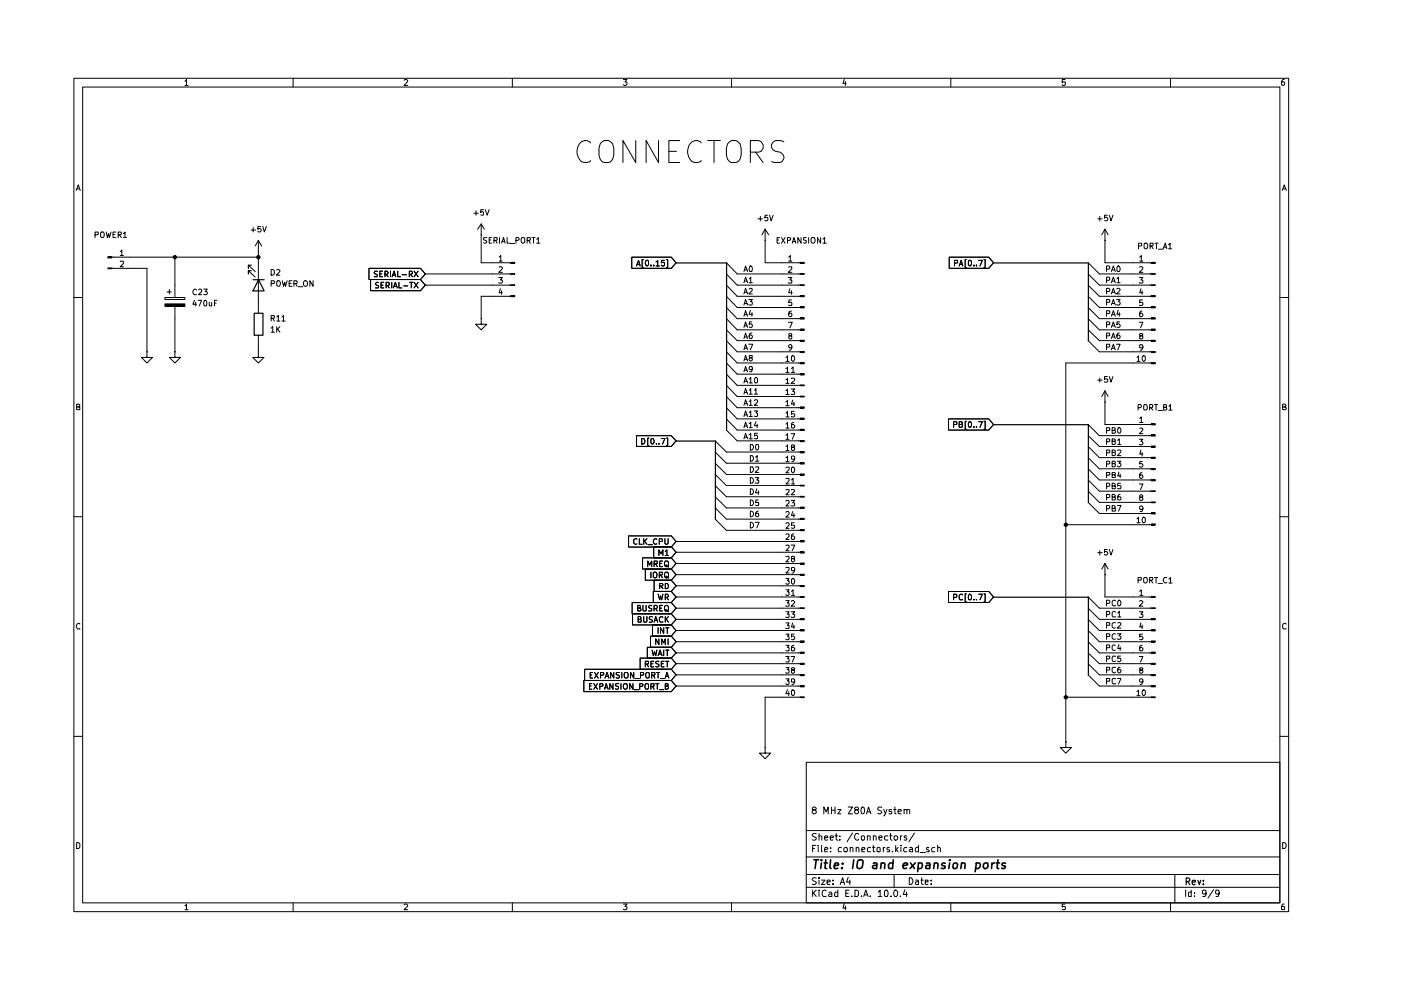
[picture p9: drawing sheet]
<svg xmlns="http://www.w3.org/2000/svg" width="297mm" height="210mm" viewBox="0 0 297 210" stroke-linecap="round" stroke-linejoin="round" font-family="sans-serif">
<g fill="none" stroke="#000" stroke-width=".21">
<path d="M15.7 16.6h257.5v176.7h-257.5zM17.5 18.5h253.9v172.9h-253.9zM39.2 17.2h.2l.1-.4v1.3M39.2 18.1h.7M62.1 16.6v1.9M85.7 17l.2-.2h.3l.2 .3-.7 1h.7M108.6 16.6v1.9M132.2 16.8h.7l-.4 .6 .4 .1v.4l-.2 .2h-.4l-.1-.2M155.1 16.6v1.9M179 16.8l-.3 .9h.7M179.2 17.3v.8M201.6 16.6v1.9"/>
<path d="M225.8 16.8h-.6v.6h.6l.1 .1-.1 .5-.4 .1-.2-.2M248.2 16.6v1.9M272.3 16.8h-.3a.93 .93 0 0 0-.2 1.2h.5l.1-.5-.1-.1h-.5l-.1 .1M125.2 30.3a1.54 1.54 0 0 0-2.6 .6 2.9 2.9 0 0 0 .7 3.4 1.7 1.7 0 0 0 1.9-.3M127.3 30.5l.8-.7h.9l.9 .7a3.6 3.6 0 0 1-.4 3.8l-.5 .2h-.9l-.4-.2a3.6 3.6 0 0 1-.4-3.8zM134.8 29.8v4.7l-2.7-4.7v4.7M139.6 29.8v4.7l-2.6-4.7v4.7M141.8 32.1h1.6M144.1 29.8h-2.3v4.7h2.3M148.7 30.3a1.54 1.54 0 0 0-2.7 .6 2.9 2.9 0 0 0 .7 3.4 1.7 1.7 0 0 0 2-.3M150 29.8h2.7M151.4 29.8v4.7"/>
<path d="M154.7 30.1l.4-.3h.9l.9 .7a3.6 3.6 0 0 1-.4 3.8l-.5 .2h-.9l-.4-.2a3.6 3.6 0 0 1-.4-3.8zM159.1 32.3h1.8a1.26 1.26 0 0 0 1-1.3 1.26 1.26 0 0 0-1-1.2h-1.8v4.7M160.2 32.3l1.6 2.2M166.2 30.1l-.7-.3h-1.1a1.19 1.19 0 0 0-.8 1.1 1.19 1.19 0 0 0 .8 1.2l1 .2a1.13 1.13 0 0 1 .8 1.1 1.13 1.13 0 0 1-.8 1.1l-1.8-.2M16.2 40.4l.4-1.2 .4 1.2M16.3 40h.5M20.2 49.8l.6-.1v-.4l-.6-.1v1.2M21.3 49.4l.2-.2h.4a.86 .86 0 0 1-.1 1.2l-.5-.2zM22.5 49.2l.3 1.2 .2-.9 .2 .9 .3-1.2M22.9 54.4h.8v.3h-.8zM22.9 56.8h.8v.2h-.8zM23.7 54.5h31.1"/>
<path d="M23.7 56.9h7.5v17.7M24 49.7h.4M24.6 49.2h-.6v1.2h.6M25.1 49.8l.6-.1v-.3l-.1-.2h-.5v1.2M25.3 49.8l.4 .6M25.5 53.3l.3-.3v1.2M25.5 55.5h.7v.4l-.7 .7h.7M25.5 54.2h.7M26.2 49.5l.3-.3v1.2M26.2 50.4h.6M37.1 54.5v8.6M53.3 48.8h.9"/>
<path d="M53.3 56.2h-.6v.7v-.7l1.4 1.4M53.3 57.4h-.6v.7v-.7l1.4 1.4M53.7 48.3v.9M54.8 53.3h.1M54.8 51v15.4M54.8 51l-.7 1.2M54.8 51l.7 1.2M55.3 48h-.6v.6l.4-.2 .3 .3v.2l-.3 .3-.4-.2M55.7 48l.3 1.2 .5-1.2M57.5 57.1h.3l.4 .3v.7l-.4 .2h-.3zM58.7 59.7l.5-.2a.65 .65 0 0 1 .3 .7 .65 .65 0 0 1-.6 .5l-.2-.2zM58.7 57.2l.4-.1 .3 .4-.8 .8h.8"/>
<path d="M59.9 59.5l.2 1.2 .3-.8 .1 .8 .4-1.2M61.9 59.5h-.6v1.2h.6M64.4 59.7l.3-.2a.6 .6 0 0 1 .5 .6 .6 .6 0 0 1-.5 .6l-.4-.4zM66.4 59.5v1.2l-.7-1.2v1.2M78.2 56.9h11l1 1.2-1 1.2h-11zM78.6 59.3h10.6l1 1.2-1 1.1h-10.6zM80 57.6h-.6v.4l.5 .2 .1 .3-.1 .2h-.6M80.3 59.9h-.5l-.2 .2 .1 .3 .6 .2v.4h-.7M80.5 58.1h.4M81.1 57.5h-.6v1.2h.6M81.4 59.9h-.6v1.1h.6M81.6 58.2h.4l.3-.5-.3-.2h-.4v1.2"/>
<path d="M81.9 58.2l.4 .5M82.8 57.5v1.2M83.1 59.9v1.1M83.1 58.7l.5-1.2 .3 1.2M83.2 58.3h.6M84.3 57.5v1.2h.6M84.6 59.9v1.1h.6M85.3 58.3h.9M86.8 58.2h.4l.3-.5-.3-.2h-.4v1.2M86.9 59.9h.6M87 58.2l.5 .5M87.2 59.9v1.1"/>
<path d="M87.8 59.9l.8 1.1M87.8 57.5l.8 1.2M88.6 59.9l-.8 1.1M88.6 57.5l-.8 1.2M90.2 58.1h18.1M100.5 45.2h.9M100.9 44.7v.9M102 49.8h.1M102 47.5v8.2h6.3M102 47.5l-.7 1.1M102 47.5l.7 1.1M102.5 44.4h-.6v.6l.2-.1 .4 .1v.6h-.6"/>
<path d="M102.9 44.4l.4 1.2 .4-1.2M103.2 50.4l-.7 .1v.3l.7 .4-.2 .4-.5-.1M103.7 50.9h.4M104.2 50.4h-.5v1.2h.5M104.7 51l.7-.1v-.4l-.7-.1v1.2M105.1 51l.3 .6M105.7 58.8h.8l-.4 .6 .4 .1v.4l-.2 .1-.6-.1M105.8 54.5l.4-.3v1.2M105.8 56.6h.5l.2 .3-.8 .8h.8M105.8 55.4h.7M105.9 50.4v1.2M106.3 51.6l.5-1.2 .3 1.2"/>
<path d="M106.4 51.2h.6M107.5 50.4v1.2h.6M108.2 51.6h.9M108.3 55.6h.8v.3h-.8zM108.3 58h.8v.2h-.8zM109.4 51l.6-.1 .1-.4-.2-.1h-.5v1.2M110.7 50.4h.4l.2 .1v.9l-.6 .2a.86 .86 0 0 1 0-1.2zM111.8 51l.6-.1v-.4l-.6-.1v1.2M112.1 51l.3 .6M112.8 50.4h.7M113.1 50.4v1.2M113.8 50.7l.3-.3v1.2"/>
<path d="M113.8 51.6h.7M133.9 54.5h8.4l1 1.2-1 1.2h-8.4zM135 56.4l.4-1.2 .3 1.2M135 56h.6M136.5 55h-.4v1.7h.4M137 55.2h.3l.2 .2v.7l-.3 .3a.71 .71 0 0 1-.2-1.2zM138 56.2v.2M138.6 56.2v.2M139.1 55.5l.3-.3v1.2M139.1 56.4h.7M140.9 55.2h-.6l-.1 .5h.7v.5l-.2 .2h-.3l-.2-.2M141.3 55h.3v1.7h-.3"/>
<path d="M154 55.7l2.3 2.4h13.4M154 58.1l2.3 2.4h13.4M157.7 59.9l.4-1.1 .4 1.1M157.7 57.6l.4-1.2 .4 1.2M157.8 59.6h.6M157.8 57.2h.6M158.8 59.1l.4-.3v1.1M158.8 59.9h.7M159.1 56.4a.75 .75 0 0 1 .2 1.2h-.3l-.2-.5 .1-.5zM160.7 46.4h.9M161.2 45.9v.9M162.2 51h.1"/>
<path d="M162.2 48.6v7.1h7.5M162.2 48.6l-.7 1.2M162.2 48.6l.8 1.2M162.7 45.6h-.5l-.1 .6 .2-.1h.4v.6h-.6M163.2 45.6l.3 1.2 .4-1.2M164.8 50.9h.3M165.3 50.4h-.5v1.2h.5M165.7 50.4l.8 1.2M166.5 50.4l-.8 1.2M167 51l.6-.1v-.4l-.1-.1h-.5v1.2M167.1 58.8h.8l-.4 .6h.3v.6l-.7-.1M167.2 54.5l.4-.3v1.2"/>
<path d="M167.2 56.6h.6l.1 .3-.8 .8h.8M167.2 55.4h.7M168 51.6l.3-1.2 .4 1.2M168.1 51.2h.6M169.7 55.6h.8v.3h-.8zM169.7 58h.8v.2h-.8zM169.8 50.4v1.2l-.6-1.2v1.2M170.9 50.4l-.6 .1 .1 .4 .5 .2v.3l-.1 .2-.5-.1M171.4 50.4v1.2M172.1 50.4h.5a.77 .77 0 0 1-.1 1.2l-.4-.1a.87 .87 0 0 1 0-1.1zM174 50.4v1.2l-.7-1.2v1.2M174.5 50.7l.3-.3v1.2"/>
<path d="M174.5 51.6h.7M201.3 54.5h8.3l1.1 1.2-1.1 1.2h-8.3zM202.4 55.8l.6-.1v-.4l-.6-.1v1.2M203.4 56.4l.4-1.2 .3 1.2M203.5 56h.5M204.9 55h-.3v1.7h.3M205.3 55.4l.2-.2a.6 .6 0 0 1 .6 .4 .6 .6 0 0 1-.3 .7l-.2 .1-.3-.3zM206.5 56.2v.2M207 56.2v.2M207.5 55.2h.8l-.5 1.2M208.6 55h.3v1.7h-.3M230.7 55.7l2.4 2.4h11"/>
<path d="M230.7 58.1l2.4 2.4h11M232.7 46.4h1M233.2 45.9v.9M234.3 51h.1M234.3 48.6v7.1h9.8M234.3 48.6l-.7 1.2M234.3 48.6l.6 1.2M234.6 57.1h.5l.2-.2v-.3l-.2-.2h-.5v1.2M234.6 59.4h.5l.2-.1v-.4l-.2-.1h-.5v1.1M234.8 45.6h-.6v.6l.4-.1 .3 .2-.1 .4h-.6M235.2 45.6l.3 1.2 .5-1.2M235.6 57.6l.5-1.2 .4 1.2"/>
<path d="M235.6 59.9l.5-1.1 .4 1.1M235.8 59.6h.5M235.8 57.2h.5M236.8 56.6l.3-.2a.71 .71 0 0 1 .2 1.2h-.3l-.2-.2zM236.8 59.1l.4-.3v1.1M236.8 59.9h.7M241.4 52.2l.7-.1v-.5h-.7v1.1M241.6 58.8h.7l-.4 .6 .4 .1v.4l-.2 .1-.5-.1M241.6 54.5l.4-.3v1.2M241.6 56.6h.5l.2 .3-.7 .8h.7M241.6 55.4h.7M242.6 51.7l.1-.1h.5a.86 .86 0 0 1-.1 1.1l-.5-.1z"/>
<path d="M243.8 52.2l.6-.1v-.5h-.6v1.1M244.1 55.6h.8v.3h-.8zM244.1 58h.8v.2h-.8zM244.1 52.2l.4 .5M244.9 51.6h.6M245.2 51.6v1.1M245.6 52.8h.9M246.6 52.7l.5-1.1 .3 1.1M246.7 52.4h.6M247.7 51.9l.4-.3v1.1M247.7 52.7h.7M271.9 40.4l.4-1.2 .4 1.2"/>
<path d="M272 40h.6M15.7 63.1h1.8M31.2 74.6v1.2h1.1l-1.1 1.2-1.2-1.2h1.2M31.2 74.6h.1M35 63.1h4.2v.4h-4.2zM35 64.4h4.2v.5h-4.2zM35.4 61.9h.9M35.9 61.4v.9M37.1 74.6v1.2h1.2l-1.2 1.2-1.2-1.2h1.2M37.1 74.6h.1M37.1 64.9v9.7M41.2 63.7l-.3 .8h.8"/>
<path d="M41.5 64.1v.8M41.7 61.5l-.3-.2a.67 .67 0 0 0-.5 .5 .67 .67 0 0 0 .2 .7l.6-.1M42 63.7h.8l-.6 1.2M42.1 61.5l.1-.2h.4l.2 .2v.3l-.7 .7h.7M43.2 61.3h.7l-.4 .5 .4 .2v.3l-.1 .2-.6-.1M43.4 63.7a.75 .75 0 0 1 .3 1.2h-.4l-.1-.5 .1-.6zM44.4 64.1v.8l.5-.1M44.9 64.1v.8M45.5 64.3h.3M46 63.7h-.5v1.2M54.8 74.6v1.2h1.2l-1.2 1.2-1.2-1.2h1.2M54.8 74.6h.1"/>
<path d="M54.8 71v3.6M57.5 69.6l.3-.3v1.1M57.5 60.1h.6l.1-.5-.7-.1v1.2M57.5 67.5h.6l.1-.5-.7-.1v1.2M57.5 70.4h.7M57.8 67.5l.4 .6M58.7 67.2l.3-.3v1.2M58.7 69.3v1.1M58.7 68.1h.7M58.8 69.8l.6 .6M59.4 69.3l-.7 .6M59.8 67.2l.3-.3v1.2"/>
<path d="M59.8 68.1h.7M61.3 60.1h.4M62.3 60.1h.6l.1-.5-.7-.1v1.2M62.7 60.1l.3 .6M63.2 60.8h1M80.8 60.5h.4M81.9 60.5h.6v-.6h-.6v1.1M82.1 60.5l.4 .5M83.4 61l.4-1.1 .4 1.1M83.6 60.7h.5M85.6 60.6h.8M90.2 60.5h18.1"/>
<path d="M102 67.6v1.1h1.2l-1.2 1.2-1.2-1.2h1.2M102 67.6h.1M106.1 61.2l-.3 .9h.7M106.3 61.6v.8M108.3 60.4h.8v.1h-.8zM108.3 62.7h.8v.2h-.8zM108.3 62.8h-6.3v4.8M154 60.5l2.3 2.3h13.4M154 62.8l2.3 2.4h13.4M154 65.2l2.3 2.4h13.4M154 67.6l2.3 2.3h13.4M154 69.9l2.3 2.3h13.4"/>
<path d="M154 72.2l2.3 2.4h13.4M154 74.6l2.3 2.4h13.4M154 77l2.3 2.3h13.4M154 79.3l2.3 2.4h13.4M157.7 62.3l.4-1.2 .4 1.2M157.7 64.7l.4-1.2 .4 1.2M157.7 67.1l.4-1.2 .4 1.2M157.7 76.5l.4-1.1 .4 1.1M157.7 78.8l.4-1.1 .4 1.1M157.7 71.8l.4-1.2 .4 1.2M157.7 74.2l.4-1.2 .4 1.2M157.7 69.4l.4-1.2 .4 1.2"/>
<path d="M157.8 62h.6M157.8 64.3h.6M157.8 66.7h.6M157.8 76.2h.6M157.8 78.5h.6M157.8 71.5h.6M157.8 73.8h.6M157.8 69.1h.6M158.7 63.5h.8l-.4 .4 .4 .3-.1 .4h-.7M158.7 73h.9l-.5 1.2M158.8 61.3l.5-.2 .2 .4-.8 .8h.8M159.1 65.8l-.3 .8h.8"/>
<path d="M159.1 75.9l-.3-.3 .1-.2h.5v.4l-.5 .1-.1 .1v.3l.3 .2 .4-.2-.1-.4h-.1M159.4 70.6h-.2a.73 .73 0 0 0-.1 1.2l.3-.1 .1-.4a.35 .35 0 0 0-.3-.3 .35 .35 0 0 0-.4 .3M159.4 68.2h-.5l-.1 .6 .2-.1h.4v.6h-.6M159.4 66.3v.8M159.5 78.2l-.2 .2-.4-.1v-.6h.5l.1 .2-.2 .8-.4 .1M166.6 75.8l.4-.4v1.2M166.6 78.1l.4-.3v1.2M166.6 76.6h.7M166.6 79h.7M167.1 68.3h.9l-.5 1.2M167.5 61.2l-.3 .9h.8M167.5 71.2l-.3-.2a.35 .35 0 0 1 .4-.3 .35 .35 0 0 1 .3 .3l-.3 .2a.36 .36 0 0 0-.4 .4 .36 .36 0 0 0 .5 .3 .36 .36 0 0 0 .1-.6l-.2-.1"/>
<path d="M167.8 63.6h-.5l-.1 .6 .6-.1v.7l-.6-.1M167.8 66h-.4l-.2 .9a.35 .35 0 0 0 .4 .3 .35 .35 0 0 0 .3-.3l-.1-.4-.2-.1-.4 .2M167.8 75.6l.2-.2a.6 .6 0 0 1 .6 .5 .6 .6 0 0 1-.3 .6l-.2 .1-.3-.2zM167.8 78.1l.3-.3v1.2M167.8 61.6v.8M167.8 79h.7M167.9 73.6l-.1 .1h-.5l-.1-.4a.35 .35 0 0 1 .4-.2 .35 .35 0 0 1 .3 .2l-.2 .8-.4 .2M169.7 60.4h.8v.1h-.8zM169.7 62.7h.8v.2h-.8zM169.7 65h.8v.3h-.8zM169.7 67.4h.8v.2h-.8zM169.7 69.8h.8v.2h-.8z"/>
<path d="M169.7 72.1h.8v.3h-.8zM169.7 74.5h.8v.3h-.8zM169.7 76.9h.8v.2h-.8zM169.7 79.2h.8v.3h-.8zM230.7 60.5l2.4 2.3h11M230.7 62.8l2.4 2.4h11M230.7 65.2l2.4 2.4h11M230.7 67.6l2.4 2.3h11M230.7 69.9l2.4 2.3h11M230.7 72.2l2.4 2.4h11M234.6 73.6l.7-.1v-.4l-.7-.1v1.2M234.6 61.8h.5l.2-.2v-.3l-.2-.2h-.5v1.2"/>
<path d="M234.6 64.1h.6l.1-.5-.7-.1v1.2M234.6 71.2l.7-.1v-.4l-.7-.1v1.2M234.6 68.8h.6l.1-.5-.7-.1v1.2M234.6 66.5h.6l.1-.5-.7-.1v1.2M234.8 79.8h-.6v.6l.5-.1 .2 .2v.4l-.2 .1-.5-.1M235.2 79.8l.3 1.2 .5-1.2M235.6 74.2l.5-1.2 .4 1.2M235.6 62.3l.5-1.2 .4 1.2M235.6 64.7l.5-1.2 .4 1.2M235.6 71.8l.5-1.2 .4 1.2M235.6 69.4l.5-1.2 .4 1.2M235.6 67.1l.5-1.2 .4 1.2"/>
<path d="M235.8 62h.5M235.8 64.3h.5M235.8 66.7h.5M235.8 71.5h.5M235.8 73.8h.5M235.8 69.1h.5M236.7 73h.8l-.5 1.2M236.7 63.5h.8l-.4 .4 .4 .3-.1 .4h-.7M236.8 61.3l.4-.2 .3 .4-.8 .8h.8M237.1 65.8l-.3 .8h.7M237.3 70.6l-.5 .3v.7l.4 .2 .3-.3v-.2l-.3-.3-.4 .1v.2M237.3 66.3v.8"/>
<path d="M237.4 68.2h-.6v.6l.4-.1 .3 .2-.1 .4h-.6M241 75.8l.4-.4v1.2M241 76.6h.7M241.6 68.3h.7l-.5 1.2M241.8 71.2l-.2-.1v-.3h.6v.3l-.6 .2v.5l.2 .1 .4-.1 .1-.2-.2-.4M241.9 61.2l-.3 .9h.7M242.1 66l-.5 .2v.9h.6l.1-.5-.2-.2h-.3l-.2 .2M242.1 61.6v.8M242.2 63.6h-.6v.6l.5-.1 .2 .2v.3l-.2 .2-.5-.1M242.3 73.6l-.2 .1h-.5v-.5h.6a.72 .72 0 0 1-.5 1.1M242.3 75.4h.4l.1 .2v.8l-.2 .2a.71 .71 0 0 1-.3-1.2zM244.1 60.4h.8v.1h-.8z"/>
<path d="M244.1 62.7h.8v.2h-.8zM244.1 65h.8v.3h-.8zM244.1 67.4h.8v.2h-.8zM244.1 69.8h.8v.2h-.8zM244.1 72.1h.8v.3h-.8zM244.1 74.5h.8v.3h-.8zM244.1 76.9h.8v.2h-.8zM244.1 77h-18.1v80.3M271.4 63.1h1.8M16.3 86.3h.4l.2-.3-.1-.2-.5-.1v1.2h.5l.1-.5-.2-.1M135 92.4h7.3l1 1.1-1 1.2h-7.3zM136.1 93l.6 .1v.4v.5l-.4 .1h-.2z"/>
<path d="M137.6 92.9h-.3v1.6h.3M138.1 93h.2a.64 .64 0 0 1 .4 .6 .64 .64 0 0 1-.4 .5l-.3-.2zM139.2 94.1h.1M139.7 94.1h.1M140.2 93h.8l-.5 1.1M141.3 92.9h.3v1.6h-.3M151.6 93.5l2.4 2.3h15.7M151.6 95.8l2.4 2.4h15.7M151.6 98.2l2.4 2.4h15.7M154 81.7l2.3 2.4h13.4M154 84.1l2.3 2.3h13.4M154 86.4l2.3 2.4h13.4"/>
<path d="M154 88.8l2.3 2.4h13.4M154 91.2l2.3 2.3h13.4M157.7 88.3l.4-1.2 .4 1.2M157.7 93l.4-1.1 .4 1.1M157.7 90.7l.4-1.2 .4 1.2M157.7 81.2l.4-1.2 .4 1.2M157.7 83.6l.4-1.2 .4 1.2M157.7 85.9l.4-1.1 .4 1.1M157.8 88h.6M157.8 92.7h.6M157.8 90.3h.6M157.8 80.9h.6"/>
<path d="M157.8 83.2h.6M157.8 85.6h.6M158.8 87.5l.4-.4v1.2M158.8 92.2l.4-.3v1.1M158.8 89.8l.4-.3v1.2M158.8 80.3l.4-.3v1.2M158.8 82.7l.4-.3v1.2M158.8 85.1l.4-.3v1.1M158.8 88.3h.7M158.8 93h.7M158.8 90.7h.7M158.8 81.2h.7"/>
<path d="M158.8 83.6h.7M158.8 85.9h.7M159.1 96.6h.4a.66 .66 0 0 1 .2 .8 .66 .66 0 0 1-.6 .4zM159.1 94.2h.4a.66 .66 0 0 1 .2 .8 .66 .66 0 0 1-.6 .4zM159.1 99h.4a.66 .66 0 0 1 .2 .7 .66 .66 0 0 1-.6 .5zM159.9 87.1h.7l-.3 .4 .3 .2v.5h-.7M159.9 82.7h.2l.2-.3v1.2M159.9 84.9l.2-.1h.3l.2 .1v.4l-.7 .6h.7M159.9 83.6h.7M160.1 80.1l.3-.1 .2 .3v.7l-.2 .2h-.3l-.2-.4zM160.2 96.9l.3-.3v1.2M160.2 99.1l.6-.1 .1 .3-.8 .9h.8"/>
<path d="M160.2 97.8h.7M160.3 89.4l-.4 .9h.8M160.3 94.3l.1-.1a.59 .59 0 0 1 .5 .4 .59 .59 0 0 1-.1 .6l-.2 .2-.3-.2zM160.5 89.9v.8M160.6 91.9h-.6l-.1 .6 .2-.2h.3l.2 .2v.5h-.7M166.6 80.5l.4-.3v1.1M166.6 82.8h.2l.2-.3v1.2M166.6 85.2h.2l.2-.4v1.2M166.6 87.5h.2l.2-.3v1.2M166.6 89.9l.4-.3v1.2M166.6 92.3l.4-.4v1.2M166.6 94.7l.4-.4v1.2"/>
<path d="M166.6 97l.4-.3v1.2M166.6 99.1h.7v.5l-.7 .6h.7M166.6 81.3h.7M166.6 83.7h.7M166.6 86h.7M166.6 88.4h.7M166.6 90.8h.7M166.6 93.1h.7M166.6 95.5h.7M166.6 97.9h.7M167.7 82.5h.8l-.4 .5 .4 .1v.4l-.2 .2-.6-.1M167.7 91.9h.8l-.5 1.2"/>
<path d="M167.8 80.3l.5-.1 .2 .3-.8 .8h.8M167.8 99.2l.2-.1a.6 .6 0 0 1 .6 .4 .6 .6 0 0 1-.3 .7h-.2l-.3-.2zM168 94.8l-.2-.1v-.3h.6v.3l-.6 .2v.5l.2 .1 .4-.1 .1-.2-.3-.4M168.1 84.8l-.3 .9h.7M168.3 89.6l-.5 .2v.9h.6l.1-.4-.3-.3h-.2l-.2 .3M168.3 85.3v.7M168.4 87.2h-.6v.6l.5-.1 .2 .2v.3l-.2 .2-.5-.1M168.5 97.2l-.2 .2h-.4l-.1-.6 .5-.1 .2 .2-.2 .8-.4 .2M169.7 81.6h.8v.2h-.8zM169.7 84h.8v.2h-.8zM169.7 86.3h.8v.2h-.8zM169.7 88.6h.8v.3h-.8z"/>
<path d="M169.7 91h.8v.3h-.8zM169.7 93.4h.8v.2h-.8zM169.7 95.8h.8v.2h-.8zM169.7 98.1h.8v.3h-.8zM201.1 88.8h8.5l1.1 1.2-1.1 1.2h-8.5zM202.2 90h.6l.1-.5-.7-.1v1.2M203.4 90h.4l.2-.3v-.2l-.6-.1v1.2h.5l.1-.1v-.4l-.2-.1M204.9 89.3h-.3v1.7h.3M205.4 89.5l.3-.1a.64 .64 0 0 1 .3 .6 .64 .64 0 0 1-.4 .6l-.3-.3zM206.5 90.5v.1M207 90.5v.1M207.5 89.4h.8l-.5 1.2"/>
<path d="M208.6 89.3h.3v1.7h-.3M230.7 90l2.4 2.4h11M230.7 92.4l2.4 2.3h11M230.7 94.7l2.4 2.3h11M230.7 97l2.4 2.4h11M230.7 99.4l2.4 2.4h11M232.7 80.6h1M233.2 80.2v.8M234.3 85.3h.1M234.3 82.9v7.1h9.8M234.3 82.9l-.7 1.2M234.3 82.9l.6 1.2"/>
<path d="M234.6 91.3h.6l.1-.5-.7-.1v1.2M234.6 93.6h.7v-.5l-.7-.1v1.2M234.6 96l.7-.1v-.4l-.7-.1v1.2M234.6 98.4l.7-.1v-.4l-.7-.1v1.2M235.8 91.3h.4l.3-.3-.1-.2-.6-.1v1.2h.5l.2-.1v-.4l-.3-.1M235.8 93.6h.5l.2-.2-.1-.3-.6-.1v1.2h.5l.2-.1v-.4l-.3-.1M235.8 95.9h.5l.2-.3-.2-.2h-.5v1.2h.5l.2-.2v-.3l-.3-.2M235.8 98.3h.5l.2-.3-.2-.2h-.5v1.2h.5l.2-.2v-.3l-.3-.2M236.9 97.8h.8l-.5 .4 .4 .1 .1 .4-.3 .3h-.3l-.2-.2M237 93.4l.3-.4v1.2M237 95.5l.5-.1 .2 .4-.8 .8h.8M237 94.2h.7"/>
<path d="M237.1 90.8l.2-.1a.64 .64 0 0 1 .4 .6 .64 .64 0 0 1-.5 .6l-.2-.3zM241.3 86.4h.5l.2-.1v-.4l-.2-.1h-.5v1.2M241.6 93.1h.7l-.4 .5 .4 .2-.1 .4h-.6M241.6 88.7l.4-.3v1.2M241.6 90.8h.5l.2 .3-.7 .8h.7M241.6 89.6h.7M241.9 95.4l-.3 .9h.7M242.1 95.9v.8M242.2 97.9h-.6v.5h.6l.1 .4-.2 .3-.5-.2M242.5 85.9l.5-.1a.78 .78 0 0 1 0 1.2l-.5-.2zM243.8 86.4h.5v-.5l-.5-.1v1.2M244 86.4l.4 .6"/>
<path d="M244.1 89.8h.8v.3h-.8zM244.1 92.2h.8v.3h-.8zM244.1 94.6h.8v.2h-.8zM244.1 96.9h.8v.3h-.8zM244.1 99.3h.8v.3h-.8zM244.8 85.8h.6M245.1 85.8v1.2M245.5 87h1M246.7 86.4l.6-.1v-.4l-.2-.1h-.4v1.2l.7-.2-.3-.4M247.8 86.1h.2l.2-.3v1.2M247.8 87h.7M271.9 86.3l.6-.1v-.4l-.6-.1v1.2h.6l.2-.4-.3-.2"/>
<path d="M15.7 109.6h1.8M133.3 113.6h9l1 1.2-1 1.2h-9zM135 114.3a.45 .45 0 0 0-.6 .2v.6a.45 .45 0 0 0 .6 .2M135.6 114.2v1.2h.5M136.2 118.3h6.1l1 1.2-1 1.1h-6.1zM136.5 114.2v1.2M136.7 114.7l.5 .7M137.2 114.2l-.7 .7M137.4 115.5h.9M138.6 115.9h3.7l1 1.2-1 1.2h-3.7zM138.7 119.5h.7v-.5h-.7v1.1M139 119.5l.4 .6"/>
<path d="M139.3 114.3a.55 .55 0 0 0-.8 .5 .55 .55 0 0 0 .8 .5M139.7 117.8v-1.2l.4 .8 .4-.8v1.2M139.8 114.8h.6v-.5l-.6-.1v1.2M139.9 119.5h.4M140.5 119h-.6v1.1h.6M141 114.2v.9a.35 .35 0 0 0 .3 .3 .35 .35 0 0 0 .3-.3v-.9M141.1 116.9l.3-.3v1.2M141.1 119h.5a.77 .77 0 0 1-.2 1.1h-.3a.87 .87 0 0 1 0-1.1zM141.1 117.8h.6M141.1 119.8l.6 .4M143.3 114.8h26.4M143.3 117.1h26.4"/>
<path d="M143.3 119.5h26.4M151.6 100.6l2.4 2.4h15.7M151.6 103l2.4 2.3h15.7M151.6 105.3l2.4 2.4h15.7M151.6 107.7l2.4 2.4h15.7M151.6 110.1l2.4 2.3h15.7M159.1 108.4a.6 .6 0 0 1 .7 .6 .6 .6 0 0 1-.7 .6zM159.1 110.7a.6 .6 0 0 1 .7 .6 .6 .6 0 0 1-.7 .6zM159.1 103.6a.66 .66 0 0 1 .6 .5 .66 .66 0 0 1-.2 .7h-.4zM159.1 101.3a.66 .66 0 0 1 .6 .4 .66 .66 0 0 1-.2 .7h-.4zM159.1 106a.66 .66 0 0 1 .6 .4 .66 .66 0 0 1-.2 .8h-.4zM160.1 110.7h.9l-.6 1.2"/>
<path d="M160.1 101.3h.8l-.5 .5h.4v.6h-.7M160.4 103.6l-.2 .9h.8M160.8 108.4h-.3a.73 .73 0 0 0-.1 1.2l.4-.1v-.6l-.4-.1-.2 .3M160.8 106h-.5l-.1 .6 .6-.1v.7l-.6-.1M160.8 104.1v.7M166.6 101.5h.7v.4l-.7 .7h.7M166.6 103.9h.7v.3l-.7 .7h.7M166.6 106.3l.2-.2h.3l.2 .2v.3l-.7 .7h.7M166.6 108.6l.2-.1h.3l.2 .1v.4l-.7 .6h.7M166.6 111l.2-.2h.3l.2 .2v.3l-.7 .7h.7M166.6 113.3h.7v.4l-.7 .7h.7M166.6 115.7h.7v.4l-.7 .7h.7"/>
<path d="M166.6 118h.7v.4l-.7 .7h.7M167.7 106.1h.8l-.4 .5 .4 .2v.3l-.2 .2-.6-.1M167.7 115.6h.8l-.5 1.2M167.8 101.8l.3-.4v1.2M167.8 103.9l.5-.1 .2 .3-.8 .8h.8M167.8 102.6h.7M168 118.4h-.2v-.4h.6v.4l-.6 .1v.5l.2 .1h.2l.3-.2-.3-.5M168.1 108.5l-.3 .8h.7M168.3 113.2l-.5 .3v.8h.6l.1-.4-.3-.3h-.2l-.2 .3M168.3 108.9v.7M168.4 110.8h-.6v.6l.5-.1 .2 .2-.1 .4h-.6M169.7 100.5h.8v.3h-.8z"/>
<path d="M169.7 102.9h.8v.1h-.8zM169.7 105.2h.8v.2h-.8zM169.7 107.5h.8v.3h-.8zM169.7 109.9h.8v.3h-.8zM169.7 112.3h.8v.2h-.8zM169.7 114.6h.8v.3h-.8zM169.7 117h.8v.3h-.8zM169.7 119.4h.8v.2h-.8zM226 111.3h18.1M230.7 101.8l2.4 2.3h11M230.7 104.1l2.4 2.4h11M230.7 106.5l2.4 2.4h11"/>
<path d="M232.7 117.2h1M233.2 116.8v.9M234.3 119.5v7.1h9.8M234.3 119.5l-.7 1.1M234.3 119.5l.6 1.1M234.6 105.5h.5l.2-.2v-.3l-.2-.2h-.5v1.2M234.6 107.9h.5l.2-.2v-.3l-.2-.2h-.5v1.2M234.6 103.1h.5l.2-.1v-.4l-.2-.2h-.5v1.2M234.6 100.8l.7-.1v-.5h-.7v1.1M234.8 116.5h-.6v.6l.4-.2 .3 .3v.2l-.3 .3-.4-.2M235.2 116.5l.3 1.2 .5-1.2M235.8 105.4l.6-.1 .1-.2-.3-.3h-.4v1.2h.6l.1-.5-.3-.1"/>
<path d="M235.8 107.8l.6-.1 .1-.3-.3-.2h-.4v1.2h.6l.1-.5-.3-.1M235.8 103h.6l.1-.3-.3-.3h-.4v1.2h.6l.1-.5-.3-.1M235.8 100.7h.5l.2-.2-.2-.3h-.5v1.1h.6l.1-.5-.3-.1M236.9 107.2h.8l-.5 1.2M237.2 100.1l-.2 .8h.7M237.5 104.8l-.3 .1-.2 .3v.7l.5 .1 .2-.2v-.3l-.2-.2h-.4l-.1 .2M237.5 100.5v.8M237.6 102.4h-.6v.6h.5l.2 .1v.4l-.2 .1-.5-.1M241 110l.4-.4v1.2M241 110.8h.7M241.6 102.6h.7l-.5 1.2M241.8 105.4l-.2-.1v-.2l.5-.2 .2 .3-.7 .4 .1 .5h.4l.2-.2v-.2l-.2-.3"/>
<path d="M242.1 100.2h-.3l-.2 .3v.8l.5 .1 .2-.2-.1-.4-.1-.1-.5 .1v.1M242.3 107.8l-.2 .2-.5-.1v-.5l.5-.1a.81 .81 0 0 1 0 1.2h-.4M242.3 109.7l.3-.1 .2 .3v.8l-.1 .1h-.4l-.2-.4zM244.1 101.7h.8v.2h-.8zM244.1 104.1h.8v.1h-.8zM244.1 106.4h.8v.2h-.8zM244.1 108.7h.8v.3h-.8zM244.1 111.1h.8v.2h-.8zM271.4 109.6h1.8M16.9 132.3l-.1-.1a.66 .66 0 0 0-.6 .4 .66 .66 0 0 0 .2 .7h.5M134 127.8h8.3l1 1.1-1 1.2h-8.3zM134.1 130.1h8.2l1 1.2-1 1.2h-8.2z"/>
<path d="M135.2 128.9h.5v-.5h-.5v1.1h.5l.2-.3-.3-.3M135.3 131.3l.6-.1v-.3l-.2-.2h-.4v1.2h.6l.1-.3-.3-.3M135.7 139.5h6.6l1 1.2-1 1.2h-6.6zM136.3 128.4v1l.2 .1h.5v-1.1M136.5 130.7l.1 1.2h.4l.2-.2v-1M136.8 120.6h5.5l1 1.2-1 1.2h-5.5zM137.2 137.2h5.1l1 1.2-1 1.1h-5.1zM137.3 120.1v-1.1l.5 .8 .4-.8v1.1M137.9 134.9h4.4l1 1.2-1 1.1h-4.4zM138 121.3v1.2M138.2 128.4h-.4l-.3 .2 .1 .3 .6 .2v.4h-.7M138.3 137.8l.2 1.2 .3-.8 .2 .8 .3-1.2"/>
<path d="M138.3 132.5h4l1 1.2-1 1.2h-4zM138.3 130.8l-.5-.1-.1 .2v.3l.6 .4-.1 .3h-.5M138.5 121.5l.2-.2h.4a.86 .86 0 0 1-.1 1.2l-.5-.2zM138.5 125.4h3.8l1 1.2-1 1.2h-3.8zM138.7 129h.5l.2-.1v-.4l-.2-.1h-.5v1.1M138.7 123h3.6l1 1.2-1 1.2h-3.6zM138.7 131.9l.3-1.2 .4 1.2M138.8 131.6h.6M139 129l.4 .5M139.5 126l.4 1.2 .1-.9 .3 .9 .2-1.2M139.5 139l.5-1.2 .4 1.2M139.5 133.1v1.2"/>
<path d="M139.7 135.5v1.2l-.7-1.2v1.2M139.7 138.7h.5M139.8 121.9l.6-.1v-.5h-.6v1.2M139.9 124.3l.6-.1v-.3l-.1-.2h-.5v1.1M139.9 128.9h.4M140 121.9l.5 .6M140.1 124.3l.4 .5M140.3 136.7v-1.2l.4 .8 .4-.8v1.2M140.5 128.4h-.6v1.1h.6M140.5 130.9l-.2-.2a.67 .67 0 0 0-.5 .5 .67 .67 0 0 0 .2 .7l.5-.1M140.7 133.1v1.2l-.7-1.2v1.2M140.7 137.8v1.2"/>
<path d="M141 128.5l.2-.1h.4a.87 .87 0 0 1 0 1.1h-.5l-.2-.3zM141.1 121.3h.5a.77 .77 0 0 1-.2 1.2l-.3-.1a.87 .87 0 0 1 0-1.1zM141.1 126.7h.4l.2-.5-.2-.2h-.4v1.2M141.1 123.7h.4l.1 .3 .1 .4-.2 .4h-.4zM141.1 130.7v1.2M141.1 122.2l.6 .4M141.1 129.3l.6 .4M141.1 133.1h.7M141.1 137.8h.7M141.2 131.2l.5 .7M141.3 126.7l.4 .5M141.5 133.1v1.2"/>
<path d="M141.5 137.8v1.2M141.6 135.5v1.2M141.7 130.7l-.6 .7M143.3 121.8h26.4M143.3 124.2h26.4M143.3 126.6h26.4M143.3 128.9h26.4M143.3 131.3h26.4M143.3 133.7h26.4M143.3 136.1h26.4M143.3 138.4h26.4M166.6 120.4h.7v.4l-.7 .7h.7"/>
<path d="M166.6 122.7h.7l-.3 .4 .3 .1v.5l-.2 .2h-.3l-.2-.2M166.6 125.1h.7l-.3 .4 .3 .1v.5l-.2 .1h-.3l-.2-.1M166.6 127.3h.7l-.3 .5 .3 .1v.5h-.7M166.6 129.7h.7l-.3 .5 .3 .1v.5h-.7M166.6 132.1h.7l-.3 .5 .3 .1v.5h-.7M166.6 134.5h.7l-.3 .4 .3 .1v.6h-.7M166.6 136.8h.7l-.3 .4 .3 .2v.5h-.7M166.6 139.2h.7l-.3 .4 .3 .2v.5h-.7M167.7 129.7h.8l-.4 .5 .4 .2v.3l-.2 .2-.6-.1M167.7 139.2h.8l-.5 1.2M167.8 122.9l.2-.2a.6 .6 0 0 1 .6 .4 .6 .6 0 0 1-.3 .7l-.2 .1-.3-.3zM167.8 125.4l.3-.3v1.1"/>
<path d="M167.8 127.5l.4-.2 .3 .4-.8 .8h.8M167.8 126.2h.7M168.1 132.1l-.3 .8h.7M168.3 136.8l-.5 .3v.8h.6l.1-.4-.3-.3h-.2l-.2 .3M168.3 132.5v.8M168.4 134.5h-.6v.5l.4-.1 .3 .2-.1 .5h-.6M168.5 120.8l-.2 .2h-.4l-.1-.6 .5-.1 .2 .2-.2 .8-.4 .2M169.7 121.8h.8v.2h-.8zM169.7 124.1h.8v.3h-.8zM169.7 126.5h.8v.2h-.8zM169.7 128.9h.8v.1h-.8zM169.7 131.1h.8v.3h-.8z"/>
<path d="M169.7 133.5h.8v.3h-.8zM169.7 135.9h.8v.2h-.8zM169.7 138.3h.8v.2h-.8zM201.1 125.4h8.5l1.1 1.2-1.1 1.2h-8.5zM202.2 126.7h.5l.2-.2v-.3l-.2-.2h-.5v1.2M204 126.2l-.3-.2-.3 .3v.6l.1 .3 .5-.1M204.9 125.9h-.3v1.7h.3M205.6 126a.71 .71 0 0 1 .2 1.2h-.3l-.2-.2v-.8zM206.5 127.1v.1M207 127.1v.1M207.5 126h.8l-.5 1.2M208.6 125.9h.3v1.7h-.3"/>
<path d="M230.7 126.6l2.4 2.3h11M230.7 128.9l2.4 2.4h11M230.7 131.3l2.4 2.4h11M230.7 133.7l2.4 2.4h11M230.7 136.1l2.4 2.3h11M230.7 138.4l2.4 2.3h11M234.3 121.8h.1M234.6 139.7l.7-.1v-.4l-.7-.1v1.2M234.6 135h.6l.1-.5-.7-.1v1.2M234.6 137.3h.6l.1-.5-.7-.1v1.2M234.6 130.3h.5l.2-.2v-.3l-.2-.2h-.5v1.2M234.6 127.9h.5l.2-.1v-.4l-.2-.1h-.5v1.1"/>
<path d="M234.6 132.6h.6l.1-.5-.7-.1v1.2M236.5 139.2l-.5-.1-.2 .3 .1 .7 .2 .2 .4-.2M236.5 134.5a.45 .45 0 0 0-.7 .1v.7a.45 .45 0 0 0 .7 .2M236.5 136.8a.45 .45 0 0 0-.7 .2v.7a.45 .45 0 0 0 .7 .1M236.5 129.8l-.4-.2-.3 .4v.6l.2 .2 .5-.1M236.5 127.4l-.4-.1-.3 .3v.6l.2 .2h.5M236.5 132.1a.45 .45 0 0 0-.7 .1v.7a.45 .45 0 0 0 .7 .2M236.9 134.4h.8l-.5 .4 .5 .2-.1 .5h-.7M237 130l.3-.4v1.2M237 132.1l.4-.1 .3 .3-.8 .9h.8M237 130.8h.7M237.2 136.7l-.2 .8h.7"/>
<path d="M237.2 127.3a.71 .71 0 0 1 .3 1.1h-.3l-.2-.1v-.8zM237.5 137.2v.7M237.6 139.1h-.6v.5h.6l.1 .4-.3 .3-.4-.2M241.3 123l.7-.1v-.4l-.7-.1v1.2M241.6 129.7h.7l-.4 .5 .4 .2v.3l-.2 .2-.5-.1M241.6 139.2h.7l-.5 1.2M241.6 125.4l.4-.3v1.1M241.6 127.5l.5-.2 .2 .4-.7 .8h.7M241.6 126.2h.7M241.9 132.1l-.3 .8h.7M242.1 136.8l-.5 .3v.8h.6l.1-.4-.2-.3h-.3l-.2 .3M242.1 132.5v.8"/>
<path d="M242.2 134.5h-.6v.5l.5-.1 .2 .2-.1 .5h-.6M242.5 122.6l.2-.2h.4a.86 .86 0 0 1-.1 1.2l-.5-.2zM243.8 123l.5-.1v-.5h-.5v1.2M244 123l.4 .6M244.1 126.5h.8v.2h-.8zM244.1 128.9h.8v.1h-.8zM244.1 131.1h.8v.3h-.8zM244.1 133.5h.8v.3h-.8zM244.1 135.9h.8v.2h-.8zM244.1 138.3h.8v.2h-.8zM244.8 122.4h.6M245.1 122.4v1.2"/>
<path d="M245.5 123.7h1M247.4 122.5l-.5-.1a.67 .67 0 0 0-.3 .7 .67 .67 0 0 0 .5 .5l.3-.2M247.8 122.8l.4-.4v1.2M247.8 123.6h.7M272.7 132.3l-.4-.1-.4 .3v.6l.2 .2h.6M15.7 156.1h1.8M123.8 144.3h18.5l1 1.2-1 1.1h-18.5zM124 141.9h18.3l1 1.2-1 1.2h-18.3zM125 145.5h.3M125.1 143.1h.4M125.5 144.9h-.5v1.2h.5M125.6 142.6h-.5v1.2h.5"/>
<path d="M125.9 144.9l.8 1.2M126.1 142.6l.7 1.2M126.7 144.9l-.8 1.2M126.8 142.6l-.7 1.2M127.2 145.5h.6v-.4l-.1-.2h-.5v1.2M127.3 143.2l.6-.1 .1-.4-.2-.1h-.5v1.2M128.2 146.1l.3-1.2 .4 1.2M128.3 143.8l.4-1.2 .4 1.2M128.3 145.8h.5M128.4 143.4h.5M130 144.9v1.2l-.7-1.2v1.2M130.1 142.6v1.2l-.6-1.2v1.2"/>
<path d="M131.1 144.9h-.5l-.1 .2 .1 .4 .5 .1v.4l-.1 .1-.5-.1M131.3 142.6h-.5l-.2 .1 .2 .4 .5 .2v.3l-.2 .2-.5-.1M131.7 144.9v1.2M131.8 142.6v1.2M132.3 144.9h.5a.77 .77 0 0 1-.1 1.2l-.4-.1a.87 .87 0 0 1 0-1.1zM132.5 142.6h.5a.77 .77 0 0 1-.2 1.2l-.3-.1a.87 .87 0 0 1 0-1.1zM134.2 144.9v1.2l-.7-1.2v1.2M134.4 142.6v1.2l-.7-1.2v1.2M134.5 146.2h.9M134.6 143.8h1M135.6 145.5h.6l.1-.4-.2-.2h-.5v1.2M135.8 143.2l.6-.1 .1-.4-.2-.1h-.5v1.2"/>
<path d="M136.8 140.8l.7-.1v-.4l-.7-.1v1.2M136.9 144.9h.4l.2 .2v.9l-.5 .1a.86 .86 0 0 1-.1-1.2zM137.1 142.6h.4l.2 .1v.9l-.5 .2a.86 .86 0 0 1-.1-1.2zM137.2 140.8l.3 .6M138 145.5h.7v-.5l-.7-.1v1.2M138 140.7h.4M138.2 143.2l.7-.1v-.4l-.7-.1v1.2M138.3 145.5l.4 .6M138.5 143.2l.4 .6M138.6 140.2h-.6v1.2h.6M139 144.9h.7M139.2 142.6h.7"/>
<path d="M139.4 144.9v1.2M139.5 142.6v1.2M139.7 140.2h-.5l-.2 .2 .2 .3 .5 .2v.3l-.2 .2-.5-.1M139.9 146.2h.8M140 143.8h.9M140.2 140.7h.4M140.8 140.2h-.6v1.2h.6M141.1 145.5h.5v-.6h-.5v1.2h.4l.2-.4-.3-.2M141.1 143.8l.3-1.2 .4 1.2M141.1 140.2h.7M141.1 143.4h.6M141.5 140.2v1.2"/>
<path d="M143.3 140.7h26.4M143.3 143.1h26.4M143.3 145.5h26.4M162.2 158.5v1.2h1.2l-1.2 1.2-1.2-1.2h1.2M162.2 158.5h.1M166.6 141.6h.7l-.3 .4 .3 .1v.5l-.2 .1h-.3l-.2-.1M166.6 143.9h.7l-.3 .5h.3v.5l-.2 .2h-.3l-.2-.2M167 146.2l-.4 .9h.8M167.2 146.6v.9M167.8 146.5l.2-.2a.6 .6 0 0 1 .6 .4 .6 .6 0 0 1-.3 .7l-.2 .1-.3-.3zM168 142.1l-.2-.5h.4l.3 .1-.3 .4-.4 .1v.4l.2 .1h.2l.3-.2v-.3l-.3-.1M168.5 144.4l-.2 .2h-.4l-.1-.6 .5-.1 .2 .2-.2 .8-.4 .2"/>
<path d="M169.7 140.6h.8v.3h-.8zM169.7 143h.8v.3h-.8zM169.7 145.4h.8v.2h-.8zM169.7 147.7h.8v.2h-.8zM169.7 147.8h-7.5v10.7M226 157.3v1.2h1.2l-1.2 1.2-1.2-1.2h1.2M226 157.3h.1M226 147.8h18.1M230.7 140.7l2.4 2.4h11M230.7 143.1l2.4 2.4h11M234.6 144.4h.7v-.5l-.7-.1v1.2M234.6 142.1l.7-.1v-.4l-.7-.1v1.2"/>
<path d="M236.5 143.9l-.5-.1-.2 .3 .1 .8 .2 .1 .4-.1M236.5 141.6l-.5-.1-.2 .2 .1 .8 .2 .2 .4-.2M236.9 143.8h.8l-.5 1.2M237.5 141.5h-.3l-.2 .2v.8l.4 .2 .3-.3v-.2l-.3-.3-.4 .1v.2M241 146.6l.4-.3v1.2M241 147.5h.7M241.8 142.1l-.2-.5h.5l.2 .1-.2 .4-.5 .1v.4l.2 .1h.3l.2-.2v-.3l-.2-.1M242.3 144.4l-.2 .2h-.4l-.1-.6 .5-.1 .2 .2-.2 .8-.4 .2M242.3 146.3h.4l.1 .2v.7l-.2 .3a.71 .71 0 0 1-.3-1.2zM244.1 140.6h.8v.3h-.8zM244.1 143h.8v.3h-.8zM244.1 145.4h.8v.2h-.8z"/>
<path d="M244.1 147.7h.8v.2h-.8zM271.4 156.1h1.8M16.3 178.6h.3l.3 .4v.6l-.3 .3h-.3zM170.9 161.6h100.5v29.8h-100.5zM170.9 176.1h100.5M172.3 179.9h.4M172.5 171.7l-.3-.3 .3-.3 .6 .3-.2 .3h-.4l-.2 .2-.1 .4 .3 .3a.45 .45 0 0 0 .5-.2 .45 .45 0 0 0 0-.5l-.3-.2M173 179.2h-.7v1.4M173.1 176.8l-.6-.1-.3 .3 .1 .3 .7 .2 .1 .2a.51 .51 0 0 1-.4 .4 .51 .51 0 0 1-.5 0M173.5 179.2v.1M173.5 179.7v.9M173.7 177.3l.3-.1 .2 .2v.7"/>
<path d="M173.7 176.7v1.4M174.2 179.2v1.2l.1 .2M174.7 172.6v-1.5l.5 1 .4-1v1.5M174.8 177.6l.7-.1-.1-.2-.4-.1-.2 .2 .1 .7h.5M176 177.6l.7-.1-.1-.2-.4-.1-.2 .2 .1 .7h.5M176.1 179.7v.2M176.3 171.1v1.5M176.3 171.8h.7M177 177.2h.6M177 171.1v1.5M177.3 176.7v1.2l.3 .2M177.6 171.6h.7l-.7 1h.7"/>
<path d="M178.1 178v.1M178.1 177.3v.1M178.4 179.7h-.4a.59 .59 0 0 0-.1 .9h.5M179.8 171.1h1l-1 1.5h1M180.3 179.8l.1-.1h.4v.9M180.3 179.7v.9M180.8 176.6l-1.2 1.9M181.4 171.7l-.2-.3 .2-.3 .6 .3-.1 .3h-.5l-.2 .3v.3l.2 .3a.45 .45 0 0 0 .5-.2 .45 .45 0 0 0 0-.5l-.2-.2M181.5 179.8l.2-.1h.3l.1 .9M181.5 179.7v.9M182 176.9a.55 .55 0 0 0-.7 0 .55 .55 0 0 0-.1 .6l.2 .6h.4l.2-.1M182.6 177.3h.1a.36 .36 0 0 1 .6 .2l-.1 .6h-.3l-.3-.1z"/>
<path d="M182.6 171.3l.3-.2a.81 .81 0 0 1 0 1.5l-.3-.2-.1-.4zM183.7 172.6l.4-1.5 .6 1.5M183.9 177.3h.6v.8M183.9 177.2v.9M183.9 172.1h.6M184.6 179.7h-.5a.59 .59 0 0 0 0 .9h.5M185 179.7h.5M185.2 179.2v1.2l.1 .2h.2M185.2 177.3l.4-.1 .2 .2v.7M185.2 177.2v.9M186 179.7h.4l.2 .1-.1 .8h-.5zM186.4 177.6l.6-.1-.1-.3-.5 .2v.5l.2 .2h.3"/>
<path d="M186.9 171.2l-.5-.1-.3 .3 .1 .3 .7 .4a.51 .51 0 0 1-.3 .5 .51 .51 0 0 1-.5-.1M187.3 179.7v.9M187.4 171.6l.3 1M187.6 179.7l-.3 .1v.2M188 171.6l-.5 1.4h-.1M188.2 177.3h-.6l-.1 .6a.45 .45 0 0 0 .7 .2M188.6 179.7h-.4l-.2 .2 .2 .3 .4 .1v.3h-.6M188.6 177.2h.5M188.8 176.7v1.2l.3 .2M189.1 171.7l-.4-.1-.2 .2 .1 .2 .5 .1v.4h-.6M189.5 171.6h.5M189.7 177.3h.5l.1 .6-.1 .2h-.4l-.2-.2z"/>
<path d="M189.7 171.1v1.4l.3 .1M189.9 179.2v1.4M190.4 172h.7l-.2-.4-.5 .2v.5l.3 .3 .3-.1M190.4 179.7l-.5 .6M190.9 177.2v.9M191 179.2v.1M191 179.7v.9M191.3 177.2l-.4 .1v.2M191.7 171.7l.4-.1 .2 .2v.8M191.7 171.6v1M192.2 177.3l-.3-.1-.2 .2 .2 .2 .3 .1v.4h-.5M192.3 179.7h-.4a.59 .59 0 0 0-.1 .9h.5"/>
<path d="M192.3 171.8l.1-.2 .5 .2v.8M192.9 179.7h.4l.2 .2v.7h-.6l-.1-.3 .7-.3M193.9 176.6l-1.2 1.9M194.7 179.2v1.4l-.6-.1a.6 .6 0 0 1 .2-.8h.4M196.9 179.7h-.3l-.2 .2 .2 .3 .4 .1-.1 .3h-.5M198.2 179.7h-.4a.59 .59 0 0 0-.1 .9h.5M198.8 179.8l.2-.1h.3l.1 .9M198.8 179.2v1.4M271.9 178.6a.65 .65 0 0 1 .8 .7 .65 .65 0 0 1-.8 .6zM39.2 192h.2l.1-.3v1.2M39.2 192.9h.7M62.1 191.4v1.9"/>
<path d="M85.7 191.9l.2-.2h.3l.2 .2-.7 1h.7M108.6 191.4v1.9M132.2 191.7h.7l-.4 .5 .4 .2v.3l-.1 .2-.6-.1M155.1 191.4v1.9M170.9 188.1h100.5M170.9 185.4h100.5M170.9 181.7h100.5M172.3 188.7v1.4M172.5 189.3l.6 .8M173.1 186.2l-.6-.1-.3 .3 .3 .4 .6 .3a.51 .51 0 0 1-.4 .4 .51 .51 0 0 1-.5 0M173.1 188.7l-.8 .8M173.7 188.7v.2"/>
<path d="M173.7 186.1v.2M173.7 186.6v.9M173.7 189.1v1M174.2 186.6h.7l-.7 .9h.7M174.8 180.2l.7-.2-.1-.3h-.4l-.2 .2 .1 .7h.5M175.2 188.9l-.4-.2-.5 .4 .1 .8 .2 .2 .6-.1M175.3 187l.7-.1-.1-.3h-.5l-.1 .2 .1 .7h.5M175.8 189.2l.4-.1 .2 .3v.7h-.6l-.1-.4 .7-.2M176.1 180.5v.1M176.6 187.4v.1M176.6 186.6v.2M177.6 188.7v1.4h-.6v-.9h.6"/>
<path d="M178.1 187.5l.5-1.4 .5 1.4M178.3 187.1h.6M179 191.6l-.3 .9h.7M179.2 192.1v.8M179.3 189.4h.5M179.8 186l-.3 1h.8M180 188.7h-.7v1.4h.7M180.2 186.6v.9M180.6 190v.1M181.3 188.7h.3l.4 .4v.6l-.2 .4h-.5zM182.6 190v.1M182.7 180.2l.7-.2-.2-.3h-.4l-.1 .7 .1 .2h.5"/>
<path d="M183.1 190.1l.5-1.4 .5 1.4M183.2 189.7h.7M184.5 190v.1M186.2 189.1l.4-.4v1.4M186.2 190.1h.7M187.5 189l.4-.3a.82 .82 0 0 1 .2 1.4l-.5-.1zM188.9 190v.1M189.2 180.5v.1M189.6 185.4v2.7M189.8 188.7a.78 .78 0 0 1 .3 1.4h-.4l-.1-.3a.85 .85 0 0 1 .2-1.1zM190 180.1l.4 .5M190.9 190v.1"/>
<path d="M191.9 188.6l-.4 1.1h.9M192.2 189.1v1M192.8 186.1a.72 .72 0 0 1 .8 .7 .72 .72 0 0 1-.8 .7zM194.1 186.6h.5l.1 .9M194.7 186.9h-.4l-.2 .3 .2 .3h.4M195.1 180.8h1.1M195.2 186.6h.5M195.4 186.1v1.2l.3 .2M196.2 187l.6-.1v-.3h-.6v.9h.6M197.4 187.4v.1M197.4 186.6v.2M201.6 191.4v1.9"/>
<path d="M225.8 191.7h-.6v.6l.6-.1 .1 .2-.1 .5-.6-.1M248.2 191.4v1.9M249.1 185.4v6M251.4 188.7v1.4M252.6 188.7v1.4h-.5l-.1-.8 .2-.2 .4 .1M253.2 190v.1M253.2 189.2v.2M255.7 189.3v.2l-.3 .1-.4-.1v-.7l.4-.1 .3 .2v.8l-.3 .4h-.4M257.3 188.6l-1.2 1.8M258.5 189.3l-.3 .3h-.2l-.3-.3 .1-.5h.6a1.01 1.01 0 0 1-.2 1.3h-.4M272.3 191.7h-.3a.93 .93 0 0 0-.2 1.2h.5l.1-.5-.1-.2h-.5l-.1 .2"/>
<circle cx="179.3" cy="180.2" r=".44"/>
</g>
<g fill="none" stroke="#000" stroke-width=".25">
<path d="M53.6 59.3h2.4M54.8 59.3l1.2 2.4h-2.4zM143.4 55.8h10.7v35.4M210.7 55.8h20.1v16.5M53.9 66.4h1.9v4.7h-1.9zM143.4 93.5h8.3v16.6M210.7 90h20.1v16.6M210.7 126.6h20.1v16.5M251.5 186.9h.5l.3-.3v-.2l-.3-.3h-.5v1.5M251.8 186.9l.5 .7M252.8 187.1l.6-.1v-.4h-.5l-.1 .2 .1 .7h.5M254 186.6l.3 1 .3-1"/>
<path d="M255.1 187.4v.2M255.1 186.6v.2"/>
</g>
<g fill="none" stroke="#000" stroke-width=".34">
<path d="M172.6 182.3h1M173.1 182.3l-.3 1.8M174.2 182.3v.2M174.2 183l-.2 1.1M174.8 183h.6M175.1 182.3l-.2 1.8h.4M176.1 182.3l-.2 1.6 .3 .2M176.9 183.6l.9-.2-.1-.4h-.7l-.1 .9 .1 .2h.6M178.5 184v.1M178.6 183v.2M181 182.3l-.2 1.8M181.9 182.5a.7 .7 0 0 1 1.1 0 1.46 1.46 0 0 1-.6 1.6h-.5a1.63 1.63 0 0 1 0-1.6z"/>
<path d="M185.2 183h.7l-.1 1.1M185.9 183.4l-.8 .2a.36 .36 0 0 0 .2 .5h.5M186.9 183.1l.2-.1h.4v1.1M186.9 183l-.2 1.1M189.3 183a.65 .65 0 0 0-.9 .3l.1 .8h.7M189.4 182.3l-.2 1.8M191.5 183.6l.9-.2v-.4a.6 .6 0 0 0-.9 .2v.9h.7M193 183l.9 1.1M194.1 183l-1.1 1.1M194.7 183h.6l.3 .3-.3 .8h-.7M194.7 183l-.1 1.8M196.4 183h.7v1.1"/>
<path d="M197.2 183.4l-.7 .1-.2 .2v.4h.1h.7M198.1 183.1l.3-.1h.4v1.1M198.1 183l-.1 1.1M200.4 183a.48 .48 0 0 0-.8 .3l.3 .3h.4l.1 .3a.6 .6 0 0 1-.8 .2M201.3 183l-.1 1.1M201.4 182.3l-.1 .1h.2l-.1-.1-.1 .2M202.2 183.1l.2-.1 .5 .1v.7l-.1 .3h-.7l-.1-.3zM203.9 183.1l.2-.1h.5v1.1M203.9 183l-.2 1.1M206.9 183a.6 .6 0 0 1 1 .3l-.1 .5a.65 .65 0 0 1-1 .3M207 183l-.2 1.8M208.6 183.1l.4-.1 .5 .1v.7l-.3 .3h-.4l-.3-.1z"/>
<path d="M210.3 183l-.1 1.1M210.9 183h-.4l-.2 .3M211.2 183h.7M211.6 182.3l-.2 1.8h.4M213.2 183a.48 .48 0 0 0-.8 .3l.8 .5-.3 .3h-.6"/>
</g>
<g fill="#000">
<path d="M22.9 54.4h.8v.3h-.8zM22.9 56.8h.8v.2h-.8zM108.3 55.6h.8v.3h-.8zM108.3 58h.8v.2h-.8zM169.7 55.6h.8v.3h-.8zM169.7 58h.8v.2h-.8zM244.1 55.6h.8v.3h-.8zM244.1 58h.8v.2h-.8zM35 64.4h4.2v.5h-4.2zM108.3 60.4h.8v.1h-.8zM108.3 62.7h.8v.2h-.8zM169.7 60.4h.8v.1h-.8z"/>
<path d="M169.7 62.7h.8v.2h-.8zM169.7 65h.8v.3h-.8zM169.7 67.4h.8v.2h-.8zM169.7 69.8h.8v.2h-.8zM169.7 72.1h.8v.3h-.8zM169.7 74.5h.8v.3h-.8zM169.7 76.9h.8v.2h-.8zM169.7 79.2h.8v.3h-.8zM244.1 60.4h.8v.1h-.8zM244.1 62.7h.8v.2h-.8zM244.1 65h.8v.3h-.8zM244.1 67.4h.8v.2h-.8z"/>
<path d="M244.1 69.8h.8v.2h-.8zM244.1 72.1h.8v.3h-.8zM244.1 74.5h.8v.3h-.8zM244.1 76.9h.8v.2h-.8zM169.7 81.6h.8v.2h-.8zM169.7 84h.8v.2h-.8zM169.7 86.3h.8v.2h-.8zM169.7 88.6h.8v.3h-.8zM169.7 91h.8v.3h-.8zM169.7 93.4h.8v.2h-.8zM169.7 95.8h.8v.2h-.8zM169.7 98.1h.8v.3h-.8z"/>
<path d="M244.1 89.8h.8v.3h-.8zM244.1 92.2h.8v.3h-.8zM244.1 94.6h.8v.2h-.8zM244.1 96.9h.8v.3h-.8zM244.1 99.3h.8v.3h-.8zM169.7 100.5h.8v.3h-.8zM169.7 102.9h.8v.1h-.8zM169.7 105.2h.8v.2h-.8zM169.7 107.5h.8v.3h-.8zM169.7 109.9h.8v.3h-.8zM169.7 112.3h.8v.2h-.8zM169.7 114.6h.8v.3h-.8z"/>
<path d="M169.7 117h.8v.3h-.8zM169.7 119.4h.8v.2h-.8zM244.1 101.7h.8v.2h-.8zM244.1 104.1h.8v.1h-.8zM244.1 106.4h.8v.2h-.8zM244.1 108.7h.8v.3h-.8zM244.1 111.1h.8v.2h-.8zM169.7 121.8h.8v.2h-.8zM169.7 124.1h.8v.3h-.8zM169.7 126.5h.8v.2h-.8zM169.7 128.9h.8v.1h-.8zM169.7 131.1h.8v.3h-.8z"/>
<path d="M169.7 133.5h.8v.3h-.8zM169.7 135.9h.8v.2h-.8zM169.7 138.3h.8v.2h-.8zM244.1 126.5h.8v.2h-.8zM244.1 128.9h.8v.1h-.8zM244.1 131.1h.8v.3h-.8zM244.1 133.5h.8v.3h-.8zM244.1 135.9h.8v.2h-.8zM244.1 138.3h.8v.2h-.8zM169.7 140.6h.8v.3h-.8zM169.7 143h.8v.3h-.8zM169.7 145.4h.8v.2h-.8z"/>
<path d="M169.7 147.7h.8v.2h-.8zM244.1 140.6h.8v.3h-.8zM244.1 143h.8v.3h-.8zM244.1 145.4h.8v.2h-.8zM244.1 147.7h.8v.2h-.8z"/>
<circle cx="37.1" cy="54.5" r=".47"/>
<circle cx="54.8" cy="54.5" r=".47"/>
<circle cx="226" cy="111.3" r=".47"/>
<circle cx="226" cy="147.8" r=".47"/>
</g>
</svg>
